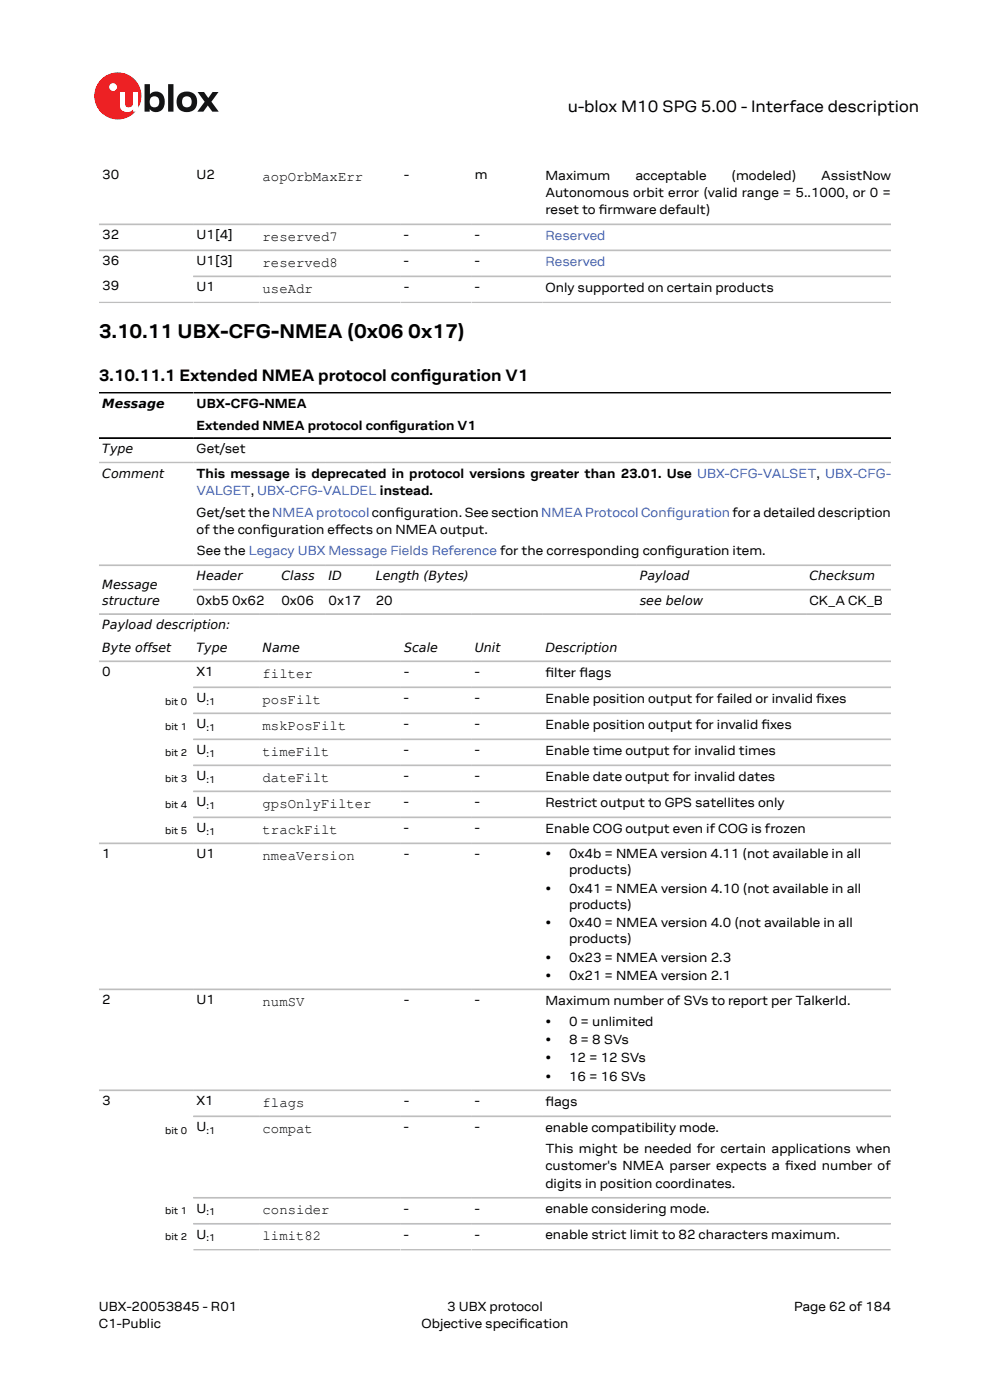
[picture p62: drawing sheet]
<svg xmlns="http://www.w3.org/2000/svg" width="210mm" height="297mm" viewBox="0 0 210 297" stroke-linecap="round" stroke-linejoin="round" font-family="sans-serif">
<defs><g id="words">
<g font-size="4.2">
<text x="21" y="71.8">3.10.11 UBX-CFG-NMEA (0x06</text>
<text x="86.6" y="71.8">0x17)</text>
</g>
<g font-size="3.5">
<text x="120.4" y="23.7">u-blox M10 SPG 5.00 - Interface description</text>
<text x="21" y="80.9">3.10.11.1 Extended NMEA protocol confguration V1</text>
<text x="89.2" y="80.9">i</text>
</g>
<g font-size="3">
<text x="55.7" y="38.4">aopOrbMaxErr</text>
<text x="55.7" y="51.1">reserved7</text>
<text x="55.7" y="56.6">reserved8</text>
<text x="55.7" y="62.2">useAdr</text>
<text x="55.7" y="143.8">filter</text>
<text x="55.7" y="149.3">posFilt</text>
<text x="55.7" y="154.9">mskPosFilt</text>
<text x="55.7" y="160.4">timeFilt</text>
<text x="55.7" y="165.9">dateFilt</text>
<text x="55.7" y="171.4">gpsOnlyFilter</text>
<text x="55.7" y="176.9">trackFilt</text>
<text x="55.7" y="182.4">nmeaVersion</text>
<text x="55.7" y="213.4">numSV</text>
<text x="55.7" y="234.8">flags</text>
<text x="55.7" y="240.4">compat</text>
<text x="55.7" y="257.6">consider</text>
<text x="55.7" y="263.2">limit82</text>
</g>
<g font-size="2.8">
<text x="21.7" y="38">30</text>
<text x="41.7" y="38">U2</text>
<text x="85.7" y="38">-</text>
<text x="100.7" y="38">m</text>
<text x="115.7" y="38.1">Maximum</text>
<text x="115.7" y="41.8">Autonomous orbit error (valid range = 5..1000, or 0 =</text>
<text x="134.8" y="38.1">acceptable</text>
<text x="155.2" y="38.1">(modeled)</text>
<text x="174.2" y="38.1">AssistNow</text>
<text x="115.7" y="45.5">reset to frmware default)</text>
<text x="127" y="45.5">i</text>
<text x="21.7" y="50.8">32</text>
<text x="41.7" y="50.8">U1[4]</text>
<text x="85.7" y="50.8">-</text>
<text x="100.7" y="50.8">-</text>
<text x="21.7" y="56.3">36</text>
<text x="41.7" y="56.3">U1[3]</text>
<text x="85.7" y="56.3">-</text>
<text x="100.7" y="56.3">-</text>
<text x="21.7" y="61.6">39</text>
<text x="41.7" y="61.8">U1</text>
<text x="85.7" y="61.8">-</text>
<text x="100.7" y="61.8">-</text>
<text x="115.7" y="61.9">Only supported on certain products</text>
<text x="41.7" y="86.6">UBX-CFG-NMEA</text>
<text x="41.7" y="91.2">Extended NMEA protocol confguration V1</text>
<text x="82.6" y="91.2">i</text>
<text x="41.7" y="96.1">Get/set</text>
<text x="41.7" y="101.4">This message is deprecated in protocol versions greater than 23.01. Use UBX-CFG-VALSET, UBX-CFG-</text>
<text x="41.7" y="109.6">Get/set the NMEA protocol confguration. See section NMEA Protocol Confguration for a detailed description</text>
<text x="41.7" y="113.3">of the confguration efects on NMEA output.</text>
<text x="55.4" y="113.3">i</text>
<text x="71.1" y="113.3">f</text>
<text x="83.8" y="109.6">i</text>
<text x="41.7" y="117.8">See the Legacy UBX Message Fields Reference for the corresponding confguration item.</text>
<text x="141.3" y="117.8">i</text>
<text x="41.7" y="128.3">0xb5 0x62</text>
<text x="59.7" y="128.3">0x06</text>
<text x="69.7" y="128.3">0x17</text>
<text x="79.7" y="128.3">20</text>
<text x="171.7" y="128.3">CK_A CK_B</text>
<text x="21.7" y="143.5">0</text>
<text x="41.7" y="143.5">X1</text>
<text x="85.7" y="143.5">-</text>
<text x="100.7" y="143.5">-</text>
<text x="115.7" y="143.6">flter fags</text>
<text x="115.7" y="143.6">i</text>
<text x="122.9" y="143.6">l</text>
<text x="41.7" y="149">U</text>
<text x="85.7" y="149">-</text>
<text x="100.7" y="149">-</text>
<text x="115.7" y="149.1">Enable position output for failed or invalid fxes</text>
<text x="173.1" y="149.1">i</text>
<text x="41.7" y="154.5">U</text>
<text x="85.7" y="154.5">-</text>
<text x="100.7" y="154.5">-</text>
<text x="115.7" y="154.6">Enable position output for invalid fxes</text>
<text x="161.5" y="154.6">i</text>
<text x="41.7" y="160">U</text>
<text x="85.7" y="160">-</text>
<text x="100.7" y="160">-</text>
<text x="115.7" y="160.2">Enable time output for invalid times</text>
<text x="41.7" y="165.5">U</text>
<text x="85.7" y="165.5">-</text>
<text x="100.7" y="165.5">-</text>
<text x="115.7" y="165.7">Enable date output for invalid dates</text>
<text x="41.7" y="171">U</text>
<text x="85.7" y="171">-</text>
<text x="100.7" y="171">-</text>
<text x="115.7" y="171.2">Restrict output to GPS satellites only</text>
<text x="41.7" y="176.6">U</text>
<text x="85.7" y="176.6">-</text>
<text x="100.7" y="176.6">-</text>
<text x="115.7" y="176.7">Enable COG output even if COG is frozen</text>
<text x="21.7" y="182.1">1</text>
<text x="41.7" y="182.1">U1</text>
<text x="85.7" y="182.1">-</text>
<text x="100.7" y="182.1">-</text>
<text x="115.7" y="182.1">•</text>
<text x="120.7" y="182.1">0x4b = NMEA version 4.11 (not available in all</text>
<text x="120.7" y="185.5">products)</text>
<text x="115.7" y="189.4">•</text>
<text x="120.7" y="189.4">0x41 = NMEA version 4.10 (not available in all</text>
<text x="115.7" y="196.7">•</text>
<text x="120.7" y="192.8">products)</text>
<text x="120.7" y="196.7">0x40 = NMEA version 4.0 (not available in all</text>
<text x="115.7" y="204">•</text>
<text x="120.7" y="200.1">products)</text>
<text x="120.7" y="204">0x23 = NMEA version 2.3</text>
<text x="115.7" y="207.9">•</text>
<text x="120.7" y="207.9">0x21 = NMEA version 2.1</text>
<text x="21.7" y="213.1">2</text>
<text x="41.7" y="213.1">U1</text>
<text x="85.7" y="213.1">-</text>
<text x="100.7" y="213.1">-</text>
<text x="115.7" y="213.2">Maximum number of SVs to report per TalkerId.</text>
<text x="115.7" y="217.6">•</text>
<text x="115.7" y="221.5">•</text>
<text x="120.7" y="217.6">0 = unlimited</text>
<text x="120.7" y="221.5">8 = 8 SVs</text>
<text x="115.7" y="225.4">•</text>
<text x="120.7" y="225.4">12 = 12 SVs</text>
<text x="115.7" y="229.3">•</text>
<text x="120.7" y="229.3">16 = 16 SVs</text>
<text x="21.7" y="234.5">3</text>
<text x="41.7" y="240">U</text>
<text x="41.7" y="234.5">X1</text>
<text x="85.7" y="240">-</text>
<text x="85.7" y="234.5">-</text>
<text x="100.7" y="240">-</text>
<text x="100.7" y="234.5">-</text>
<text x="115.7" y="234.6">f</text>
<text x="115.7" y="234.6">lags</text>
<text x="115.7" y="240.1">enable compatibility mode.</text>
<text x="115.7" y="244.6">This might be needed for certain applications when</text>
<text x="115.7" y="248.3">customer's NMEA parser expects a fxed number of</text>
<text x="115.7" y="252">digits in position coordinates.</text>
<text x="166.6" y="248.3">i</text>
<text x="41.7" y="257.3">U</text>
<text x="85.7" y="257.3">-</text>
<text x="100.7" y="257.3">-</text>
<text x="115.7" y="257.4">enable considering mode.</text>
<text x="41.7" y="262.8">U</text>
<text x="85.7" y="262.8">-</text>
<text x="100.7" y="262.8">-</text>
<text x="115.7" y="262.9">enable strict limit to 82 characters maximum.</text>
<text x="21" y="278">UBX-20053845 - R01</text>
<text x="21" y="281.8">C1-Public</text>
<text x="89.4" y="281.8">Objective specifcation</text>
<text x="94.9" y="278">3 UBX protocol</text>
<text x="110.1" y="281.8">i</text>
<text x="168.4" y="278">Page 62 of 184</text>
</g>
<g font-size="2.8" fill="#4664b4">
<text x="115.7" y="50.9">Reserved</text>
<text x="115.7" y="56.4">Reserved</text>
<text x="41.7" y="105.1">VALGET, UBX-CFG-VALDEL instead.</text>
<text x="141.4" y="109.6">i</text>
</g>
<g font-size="2.7">
<text x="21.7" y="86.5">Message</text>
<text x="21.7" y="96.1">Type</text>
<text x="21.7" y="101.3">Comment</text>
<text x="21.7" y="124.9">Message</text>
<text x="41.7" y="123.1">Header</text>
<text x="59.7" y="123.1">Class</text>
<text x="69.7" y="123.1">ID</text>
<text x="79.7" y="123.1">Length (Bytes)</text>
<text x="135.7" y="123.1">Payload</text>
<text x="171.7" y="123.1">Checksum</text>
<text x="21.7" y="128.3">structure</text>
<text x="135.7" y="128.3">see below</text>
<text x="21.7" y="133.5">Payload description:</text>
<text x="21.7" y="138.3">Byte offset</text>
<text x="41.7" y="138.3">Type</text>
<text x="55.7" y="138.3">Name</text>
<text x="85.7" y="138.3">Scale</text>
<text x="100.7" y="138.3">Unit</text>
<text x="115.7" y="138.3">Description</text>
</g>
<g font-size="2.1">
<text x="35" y="149.5">bit 0</text>
<text x="43.8" y="149.5">:1</text>
<text x="35" y="154.8">bit 1</text>
<text x="43.8" y="155">:1</text>
<text x="35" y="160.4">bit 2</text>
<text x="43.8" y="160.5">:1</text>
<text x="35" y="165.9">bit 3</text>
<text x="43.8" y="166.1">:1</text>
<text x="35" y="171.4">bit 4</text>
<text x="43.8" y="171.6">:1</text>
<text x="35" y="176.9">bit 5</text>
<text x="43.8" y="177.1">:1</text>
<text x="35" y="240.5">bit 0</text>
<text x="43.8" y="240.5">:1</text>
<text x="35" y="257.6">bit 1</text>
<text x="43.8" y="257.8">:1</text>
<text x="35" y="263.1">bit 2</text>
<text x="43.8" y="263.3">:1</text>
</g>
</g></defs>
<circle cx="25" cy="20.4" r="5" fill="#ed2023"/>
<circle cx="24" cy="18.5" r=".83" fill="#fff"/>
<g fill="#151516">
<path d="M35.7 17.9h1.1v5.8h-1.1z"/>
<path d="M41.9 19.5h1.4l.9 1.3 .9-1.3h1.3l-1.6 2.1 1.6 2.1h-1.4l-.9-1.3-1 1.3h-1.2l1.5-2.1z"/>
<path d="M32 20.7a1.17 1.17 0 0 0-.1 1.5 1.17 1.17 0 0 0 1.4 .4 1.16 1.16 0 0 0 .4-1.6 1.16 1.16 0 0 0-1.7-.3zM30.7 17.9h1.1v2.1a1.82 1.82 0 0 1 2.2-.4 1.82 1.82 0 0 1 .9 2 1.83 1.83 0 0 1-1 2 1.83 1.83 0 0 1-2.1-.5v.6h-1.1z"/>
<path d="M38.9 20.7a1.18 1.18 0 0 0-.2 1.5 1.18 1.18 0 0 0 1.5 .4 1.18 1.18 0 0 0 .4-1.5 1.18 1.18 0 0 0-1.5-.5zM37.4 21.6a2.25 2.25 0 0 1 4.5 0 2.25 2.25 0 0 1-4.5 0z"/>
</g>
<path d="M25.4 19.5h1.1v2.5a.84 .84 0 0 0 1 .8 .84 .84 0 0 0 .7-1v-2.3h1.1v4.2h-1.1v-.5a1.59 1.59 0 0 1-1.8 .5 1.59 1.59 0 0 1-1-1.5z" fill="#fff"/>
<g fill="none" stroke="#bebebe" stroke-width=".35">
<path d="M21 47.6h168M21 53.1h168M41 58.6h148M21 64.1h168M21 98.1h168M21 119.9h168M21 130.3h168M189 125.1h-148M21 140.3h168M41 151.3h148M41 156.8h148M41 145.8h148"/>
<path d="M21 178.9h168M41 162.4h148M41 167.9h148M41 173.4h148M21 209.9h168M21 231.3h168M41 236.8h148M41 254.1h148M41 259.6h148M41 265.1h148"/>
</g>
<path d="M21 83.3h168M21 92.9h168" fill="none" stroke="#000" stroke-width=".35"/>
<use href="#words"/>
</svg>
